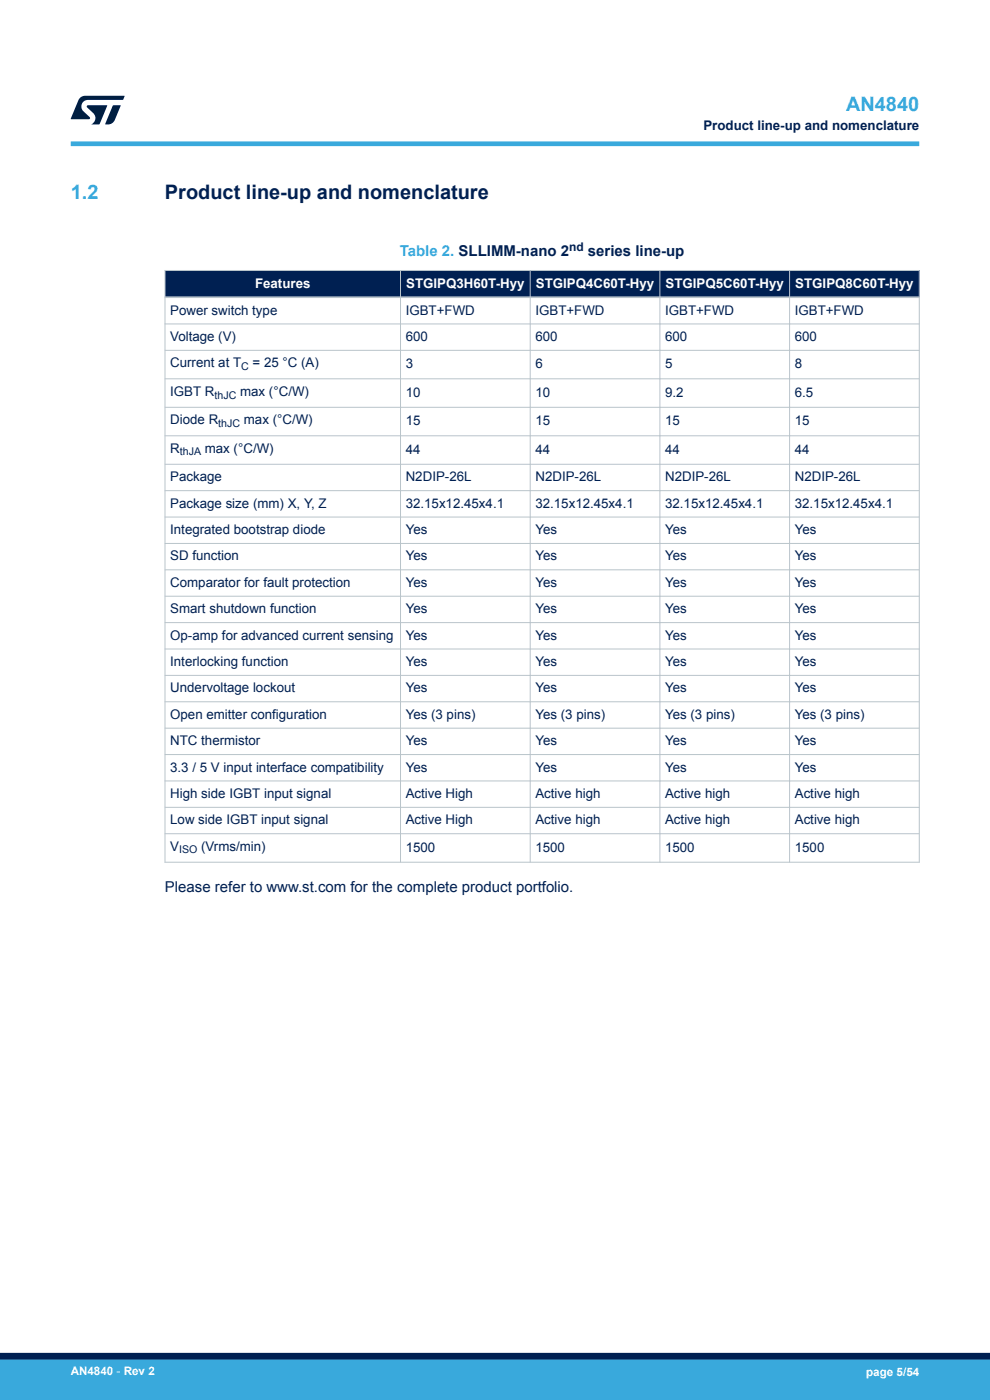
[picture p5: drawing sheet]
<svg xmlns="http://www.w3.org/2000/svg" width="210mm" height="297mm" viewBox="0 0 210 297" stroke-linecap="round" stroke-linejoin="round" font-family="sans-serif">
<defs><g id="words">
<g font-size="4.2" fill="#39a9dc">
<text x="179.5" y="23.5">AN4840</text>
<text x="15" y="42.3">1.2</text>
</g>
<text font-size="4.2" fill="#002052" x="35" y="42.3">Product line-up and nomenclature</text>
<text font-size="3.2" fill="#39a9dc" x="84.8" y="54.4">Table 2. SLLIMM-nano 2</text>
<g font-size="3.2" fill="#002052">
<text x="124.7" y="54.4">series line-up</text>
<text x="35" y="189.2">Please refer to www.st.com for the complete product portfolio.</text>
</g>
<g font-size="2.8" fill="#002052">
<text x="149.2" y="27.5">Product line-up and nomenclature</text>
<text x="36.1" y="66.7">Power switch type</text>
<text x="86.1" y="66.7">IGBT+FWD</text>
<text x="113.6" y="66.7">IGBT+FWD</text>
<text x="141.1" y="66.7">IGBT+FWD</text>
<text x="168.6" y="66.7">IGBT+FWD</text>
<text x="36.1" y="72.3">Voltage (V)</text>
<text x="36.1" y="77.9">Current at T</text>
<text x="53.6" y="77.9">= 25 °C (A)</text>
<text x="86.1" y="72.3">600</text>
<text x="113.6" y="72.3">600</text>
<text x="141.1" y="72.3">600</text>
<text x="168.6" y="72.3">600</text>
<text x="36.1" y="84">IGBT R</text>
<text x="50.9" y="84">max (°C/W)</text>
<text x="86.1" y="78.2">3</text>
<text x="113.6" y="78.2">6</text>
<text x="141.1" y="78.2">5</text>
<text x="168.6" y="78.2">8</text>
<text x="86.1" y="84.2">10</text>
<text x="113.6" y="84.2">10</text>
<text x="141.1" y="84.2">9.2</text>
<text x="168.6" y="84.2">6.5</text>
<text x="36.1" y="90">Diode R</text>
<text x="51.7" y="90">max (°C/W)</text>
<text x="86.1" y="90.2">15</text>
<text x="113.6" y="90.2">15</text>
<text x="141.1" y="90.2">15</text>
<text x="168.6" y="90.2">15</text>
<text x="36.1" y="96.1">R</text>
<text x="43.4" y="96.1">max (°C/W)</text>
<text x="86.1" y="96.3">44</text>
<text x="113.6" y="96.3">44</text>
<text x="141.1" y="96.3">44</text>
<text x="168.6" y="96.3">44</text>
<text x="36.1" y="102.1">Package</text>
<text x="36.1" y="107.7">Package size (mm) X, Y, Z</text>
<text x="86.1" y="102.1">N2DIP-26L</text>
<text x="86.1" y="107.7">32.15x12.45x4.1</text>
<text x="113.6" y="102.1">N2DIP-26L</text>
<text x="113.6" y="107.7">32.15x12.45x4.1</text>
<text x="141.1" y="102.1">N2DIP-26L</text>
<text x="141.1" y="107.7">32.15x12.45x4.1</text>
<text x="168.6" y="102.1">N2DIP-26L</text>
<text x="168.6" y="107.7">32.15x12.45x4.1</text>
<text x="36.1" y="113.3">Integrated bootstrap diode</text>
<text x="86.1" y="113.3">Yes</text>
<text x="113.6" y="113.3">Yes</text>
<text x="141.1" y="113.3">Yes</text>
<text x="168.6" y="113.3">Yes</text>
<text x="36.1" y="118.9">SD function</text>
<text x="86.1" y="118.9">Yes</text>
<text x="113.6" y="118.9">Yes</text>
<text x="141.1" y="118.9">Yes</text>
<text x="168.6" y="118.9">Yes</text>
<text x="36.1" y="124.5">Comparator for fault protection</text>
<text x="86.1" y="124.5">Yes</text>
<text x="113.6" y="124.5">Yes</text>
<text x="141.1" y="124.5">Yes</text>
<text x="168.6" y="124.5">Yes</text>
<text x="36.1" y="130.1">Smart shutdown function</text>
<text x="86.1" y="130.1">Yes</text>
<text x="113.6" y="130.1">Yes</text>
<text x="141.1" y="130.1">Yes</text>
<text x="168.6" y="130.1">Yes</text>
<text x="36.1" y="135.7">Op-amp for advanced current sensing</text>
<text x="86.1" y="135.7">Yes</text>
<text x="113.6" y="135.7">Yes</text>
<text x="141.1" y="135.7">Yes</text>
<text x="168.6" y="135.7">Yes</text>
<text x="36.1" y="141.3">Interlocking function</text>
<text x="86.1" y="141.3">Yes</text>
<text x="113.6" y="141.3">Yes</text>
<text x="141.1" y="141.3">Yes</text>
<text x="168.6" y="141.3">Yes</text>
<text x="36.1" y="146.9">Undervoltage lockout</text>
<text x="86.1" y="146.9">Yes</text>
<text x="113.6" y="146.9">Yes</text>
<text x="141.1" y="146.9">Yes</text>
<text x="168.6" y="146.9">Yes</text>
<text x="36.1" y="152.5">Open emitter configuration</text>
<text x="86.1" y="152.5">Yes (3 pins)</text>
<text x="113.6" y="152.5">Yes (3 pins)</text>
<text x="141.1" y="152.5">Yes (3 pins)</text>
<text x="168.6" y="152.5">Yes (3 pins)</text>
<text x="36.1" y="158.1">NTC thermistor</text>
<text x="86.1" y="158.1">Yes</text>
<text x="113.6" y="158.1">Yes</text>
<text x="141.1" y="158.1">Yes</text>
<text x="168.6" y="158.1">Yes</text>
<text x="36.1" y="163.7">3.3 / 5 V input interface compatibility</text>
<text x="86.1" y="163.7">Yes</text>
<text x="113.6" y="163.7">Yes</text>
<text x="141.1" y="163.7">Yes</text>
<text x="168.6" y="163.7">Yes</text>
<text x="36.1" y="169.3">High side IGBT input signal</text>
<text x="86.1" y="169.3">Active High</text>
<text x="113.6" y="169.3">Active high</text>
<text x="141.1" y="169.3">Active high</text>
<text x="168.6" y="169.3">Active high</text>
<text x="36.1" y="174.9">Low side IGBT input signal</text>
<text x="86.1" y="174.9">Active High</text>
<text x="113.6" y="174.9">Active high</text>
<text x="141.1" y="174.9">Active high</text>
<text x="168.6" y="174.9">Active high</text>
<text x="36.1" y="180.5">V</text>
<text x="42.7" y="180.5">(Vrms/min)</text>
<text x="86.1" y="180.7">1500</text>
<text x="113.6" y="180.7">1500</text>
<text x="141.1" y="180.7">1500</text>
<text x="168.6" y="180.7">1500</text>
</g>
<g font-size="2.8" fill="#fff">
<text x="54.1" y="61">Features</text>
<text x="86.2" y="61">STGIPQ3H60T-Hyy</text>
<text x="113.7" y="61">STGIPQ4C60T-Hyy</text>
<text x="141.2" y="61">STGIPQ5C60T-Hyy</text>
<text x="168.7" y="61">STGIPQ8C60T-Hyy</text>
</g>
<text font-size="2.5" fill="#002052" x="120.7" y="53.3">nd</text>
<g font-size="2.5" fill="#fff">
<text x="15" y="291.6">AN4840 - Rev 2</text>
<text x="183.7" y="291.9">page 5/54</text>
</g>
<g font-size="2.3" fill="#002052">
<text x="51.2" y="78.5">C</text>
<text x="45.5" y="84.5">thJC</text>
<text x="46.3" y="90.6">thJC</text>
<text x="38.1" y="96.6">thJA</text>
<text x="38" y="181">ISO</text>
</g>
</g></defs>
<g fill="#002052">
<path d="M35 57.4h160v5.7h-160z" fill-rule="evenodd"/>
<path d="M35 57.4h160v5.7h-160z" fill-rule="evenodd"/>
</g>
<g fill="none" stroke="#b9c4ca" stroke-width=".21">
<path d="M34.9 57.4h160.2M35 57.3v125.7M85 57.3v125.7M112.5 57.3v125.7M140 57.3v125.7M167.5 57.3v125.7M195 57.3v125.7M34.9 68.7h160.2M34.9 74.3h160.2M34.9 80.4h160.2M34.9 86.4h160.2M34.9 92.5h160.2"/>
<path d="M34.9 98.5h160.2M34.9 104.1h160.2M34.9 109.7h160.2M34.9 115.3h160.2M34.9 120.9h160.2M34.9 126.5h160.2M34.9 132.1h160.2M34.9 137.7h160.2M34.9 143.3h160.2M34.9 148.9h160.2M34.9 154.5h160.2M34.9 160.1h160.2"/>
<path d="M34.9 165.7h160.2M34.9 171.3h160.2M34.9 176.9h160.2M34.9 182.9h160.2"/>
</g>
<path d="M34.9 63.1h160.2" fill="none" stroke="#b9c4ca" stroke-width=".35"/>
<path d="M15 30.5h180" fill="none" stroke="#39a9dc" stroke-width="1"/>
<g fill="#001e41">
<path d="M17.1 20.7l.9-.4 8.4 .1-.3 .8h-7.4a1.4 1.4 0 0 0-1.3 .8 1.4 1.4 0 0 0 .2 1.5l1.4 1.3v.4l-4 .1 1.6-4.1z"/>
<path d="M24 22.4h1.6l-1.3 3.1a1.54 1.54 0 0 1-1.4 .9l-.6-.1z"/>
<path d="M18.5 22.4h4.2l-1.6 4h-1.7a1.48 1.48 0 0 0 .4-2.4l-1.3-1.2z"/>
</g>
<g fill="#39a9dc">
<path d="M0 288.4h210v8.6h-210z" fill-rule="evenodd"/>
<path d="M-.1 288.4h210.2v4.4h-210.2z" fill-rule="evenodd"/>
</g>
<path d="M0 287.7h210" fill="none" stroke="#002052" stroke-width="1.4"/>
<use href="#words"/>
</svg>
